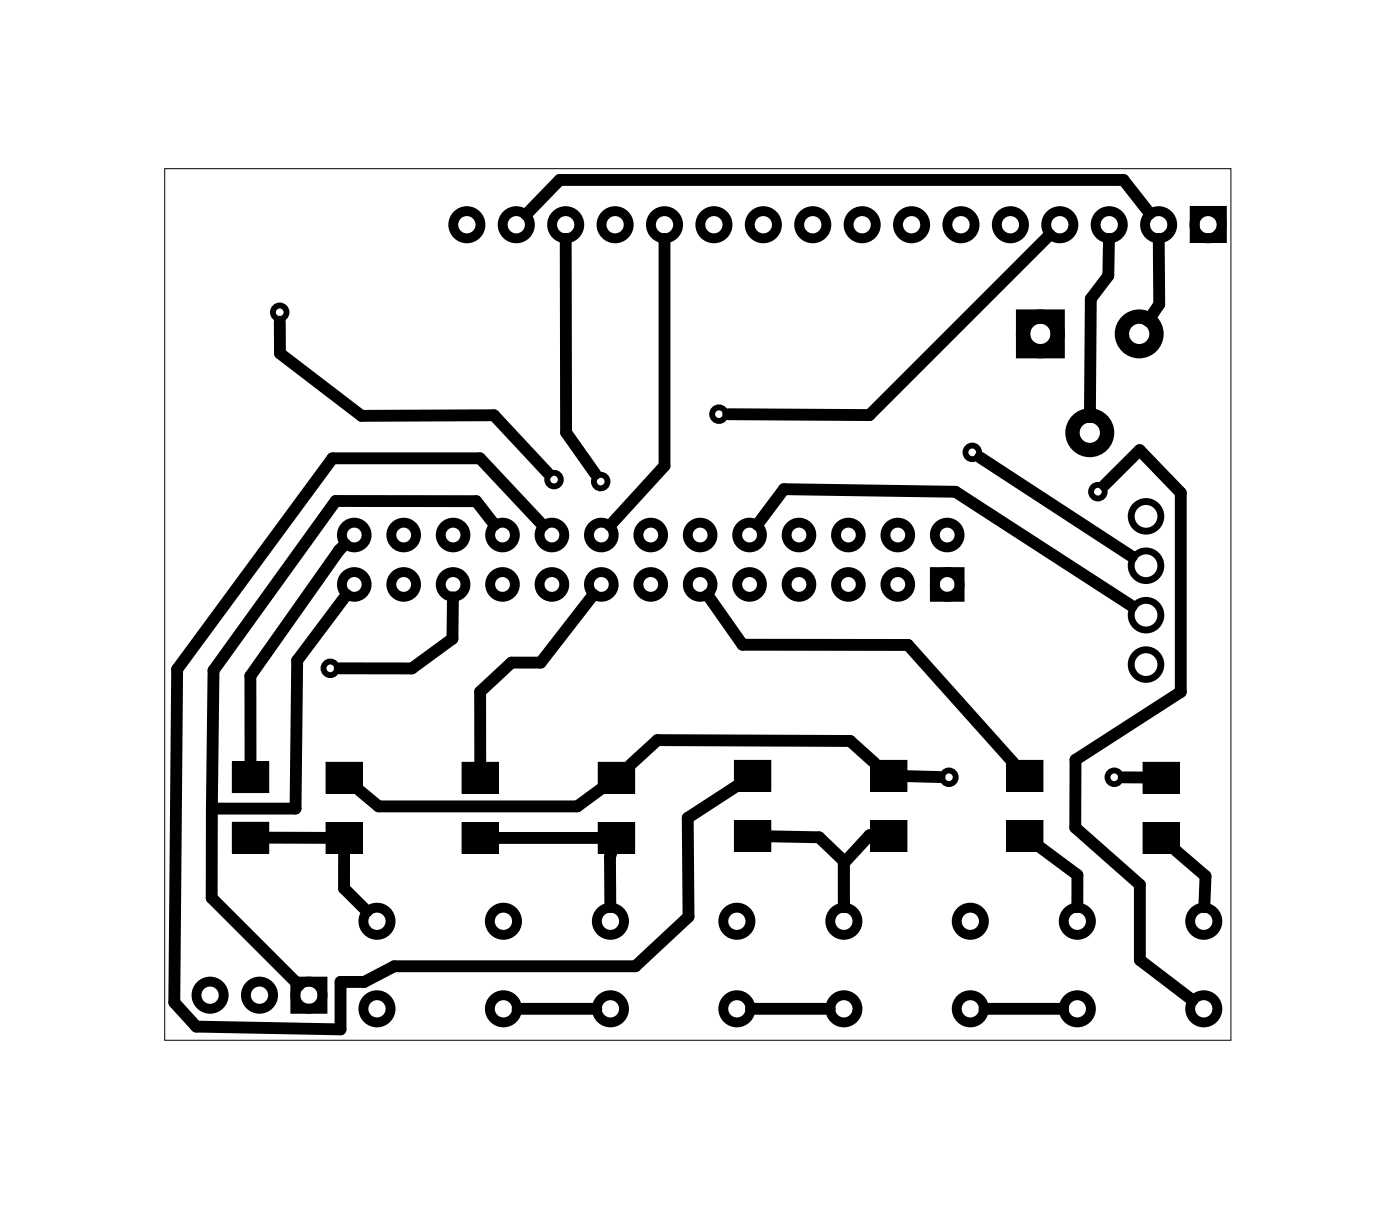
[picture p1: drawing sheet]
<svg xmlns="http://www.w3.org/2000/svg" width="72mm" height="62mm" viewBox="0 0 72 62" stroke-linecap="round" stroke-linejoin="round" font-family="sans-serif">
<path d="M8.5 8.7h54.8v44.8h-54.8z" fill="none" stroke="#000" stroke-width=".05"/>
<g fill="none" stroke="#000" stroke-width=".51">
<path d="M61.4 10.8h1.4v1.4h-1.4zM48.1 29.4h1.2v1.3h-1.2zM15.2 50.5h1.4v1.3h-1.4z"/>
<circle cx="24" cy="11.6" r=".7"/>
<circle cx="26.5" cy="11.6" r=".7"/>
<circle cx="29.1" cy="11.6" r=".7"/>
<circle cx="31.6" cy="11.6" r=".7"/>
<circle cx="34.2" cy="11.6" r=".7"/>
<circle cx="36.7" cy="11.6" r=".7"/>
<circle cx="39.2" cy="11.6" r=".7"/>
<circle cx="41.8" cy="11.6" r=".7"/>
<circle cx="44.3" cy="11.6" r=".7"/>
<circle cx="46.9" cy="11.6" r=".7"/>
<circle cx="49.4" cy="11.6" r=".7"/>
<circle cx="51.9" cy="11.6" r=".7"/>
<circle cx="54.5" cy="11.6" r=".7"/>
<circle cx="57" cy="11.6" r=".7"/>
<circle cx="59.6" cy="11.6" r=".7"/>
<circle cx="62.1" cy="11.6" r=".7"/>
<circle cx="18.2" cy="27.5" r=".64"/>
<circle cx="18.2" cy="30" r=".64"/>
<circle cx="20.8" cy="27.5" r=".64"/>
<circle cx="20.8" cy="30" r=".64"/>
<circle cx="23.3" cy="27.5" r=".64"/>
<circle cx="23.3" cy="30" r=".64"/>
<circle cx="25.8" cy="27.5" r=".64"/>
<circle cx="25.8" cy="30" r=".64"/>
<circle cx="28.4" cy="30" r=".64"/>
<circle cx="28.4" cy="27.5" r=".64"/>
<circle cx="30.9" cy="27.5" r=".64"/>
<circle cx="30.9" cy="30" r=".64"/>
<circle cx="33.5" cy="30" r=".64"/>
<circle cx="33.5" cy="27.5" r=".64"/>
<circle cx="36" cy="27.5" r=".64"/>
<circle cx="36" cy="30" r=".64"/>
<circle cx="38.5" cy="30" r=".64"/>
<circle cx="38.5" cy="27.5" r=".64"/>
<circle cx="41.1" cy="27.5" r=".64"/>
<circle cx="41.1" cy="30" r=".64"/>
<circle cx="43.6" cy="27.5" r=".64"/>
<circle cx="43.6" cy="30" r=".64"/>
<circle cx="46.2" cy="30" r=".64"/>
<circle cx="46.2" cy="27.5" r=".64"/>
<circle cx="48.7" cy="27.5" r=".64"/>
<circle cx="48.7" cy="30" r=".64"/>
<circle cx="10.8" cy="51.2" r=".7"/>
<circle cx="13.3" cy="51.2" r=".7"/>
<circle cx="15.9" cy="51.2" r=".7"/>
<circle cx="19.4" cy="47.4" r=".7"/>
<circle cx="19.4" cy="51.9" r=".7"/>
<circle cx="25.9" cy="47.4" r=".7"/>
<circle cx="25.9" cy="51.9" r=".7"/>
<circle cx="31.4" cy="47.4" r=".7"/>
<circle cx="31.4" cy="51.9" r=".7"/>
<circle cx="37.9" cy="47.4" r=".7"/>
<circle cx="37.9" cy="51.9" r=".7"/>
<circle cx="43.4" cy="47.4" r=".7"/>
<circle cx="43.4" cy="51.9" r=".7"/>
<circle cx="49.9" cy="47.4" r=".7"/>
<circle cx="49.9" cy="51.9" r=".7"/>
<circle cx="55.4" cy="47.4" r=".7"/>
<circle cx="55.4" cy="51.9" r=".7"/>
<circle cx="61.9" cy="47.4" r=".7"/>
<circle cx="61.9" cy="51.9" r=".7"/>
</g>
<g fill="none" stroke="#000" stroke-width=".74" stroke-linecap="butt">
<path d="M52.6 16.3h1.8v1.8h-1.8z"/>
<circle cx="53.5" cy="17.2" r=".89"/>
<circle cx="58.6" cy="17.2" r=".89"/>
<circle cx="56" cy="22.2" r=".89"/>
</g>
<g fill="#000">
<path d="M16.7 39.2h1.9v1.6h-1.9zM30.7 39.2h1.9v1.6h-1.9zM58.7 39.2h1.9v1.6h-1.9zM11.9 42.3h1.9v1.6h-1.9zM11.9 39.2h1.9v1.6h-1.9zM16.7 42.3h1.9v1.6h-1.9zM23.7 42.3h1.9v1.6h-1.9zM23.7 39.2h1.9v1.6h-1.9zM30.7 42.3h1.9v1.6h-1.9zM37.7 42.2h1.9v1.6h-1.9zM37.7 39.1h1.9v1.6h-1.9zM44.7 42.2h1.9v1.6h-1.9z"/>
<path d="M44.7 39.1h1.9v1.6h-1.9zM51.7 42.2h1.9v1.6h-1.9zM51.7 39.1h1.9v1.6h-1.9zM58.7 42.3h1.9v1.6h-1.9z"/>
<path d="M16.7 39.2h1.9v1.6h-1.9zM16.7 39.2v1.6h1.9v-1.6z"/>
<path d="M30.7 39.2h1.9v1.6h-1.9zM30.7 39.2v1.6h1.9v-1.6z"/>
<path d="M58.7 39.2h1.9v1.6h-1.9zM58.7 39.2v1.6h1.9v-1.6z"/>
<path d="M11.9 42.2h1.9v1.7h-1.9zM11.9 42.3v1.6h1.9v-1.6z"/>
<path d="M11.9 39.1h1.9v1.7h-1.9zM11.9 39.2v1.6h1.9v-1.6z"/>
<path d="M16.7 42.3h1.9v1.6h-1.9zM16.7 42.3v1.6h1.9v-1.6z"/>
<path d="M23.7 42.3h1.9v1.6h-1.9zM23.7 42.3v1.6h1.9v-1.6z"/>
<path d="M23.7 39.2h1.9v1.6h-1.9zM23.7 39.2v1.6h1.9v-1.6z"/>
<path d="M30.7 42.3h1.9v1.6h-1.9zM30.7 42.3v1.6h1.9v-1.6z"/>
<path d="M37.7 42.2h1.9v1.6h-1.9zM37.7 42.2v1.6h1.9v-1.6z"/>
<path d="M37.7 39.1h1.9v1.6h-1.9zM37.7 39.1v1.6h1.9v-1.6z"/>
<path d="M44.7 42.2h1.9v1.6h-1.9zM44.7 42.2v1.6h1.9v-1.6z"/>
<path d="M44.7 39.1h1.9v1.6h-1.9zM44.7 39.1v1.6h1.9v-1.6z"/>
<path d="M51.7 42.2h1.9v1.6h-1.9zM51.7 42.2v1.6h1.9v-1.6z"/>
<path d="M51.7 39.1h1.9v1.6h-1.9zM51.7 39.1v1.6h1.9v-1.6z"/>
<path d="M58.7 42.3h1.9v1.6h-1.9zM58.7 42.3v1.6h1.9v-1.6z"/>
</g>
<g fill="none" stroke="#000" stroke-width=".35">
<circle cx="58.9" cy="34.2" r=".76"/>
<circle cx="58.9" cy="26.5" r=".76"/>
<circle cx="58.9" cy="29.1" r=".76"/>
<circle cx="58.9" cy="31.6" r=".76"/>
</g>
<g fill="none" stroke="#000" stroke-width=".3">
<circle cx="14.4" cy="16.1" r=".35"/>
<circle cx="17" cy="34.4" r=".35"/>
<circle cx="28.5" cy="24.7" r=".35"/>
<circle cx="30.9" cy="24.8" r=".35"/>
<circle cx="37" cy="21.3" r=".35"/>
<circle cx="48.8" cy="40" r=".35"/>
<circle cx="50" cy="23.3" r=".35"/>
<circle cx="56.4" cy="25.3" r=".35"/>
<circle cx="57.3" cy="40" r=".35"/>
</g>
<g fill="none" stroke="#000" stroke-width=".61">
<path d="M14.4 16.5v1.7l4.2 3.2 6.8-.1 2.8 3M29.1 12.3v9.9l1.5 2.2M34.2 12.3v11.6l-2.8 3.1M54 12.1l-9.3 9.2h-7.3M57 12.3v1.9l-.9 1.2-.1 6M59.1 11l-1.3-1.8h-29l-1.8 1.8M59.6 12.3v3.3l-.6 .9M17.7 28l-.3 .3-4.5 6.4v4.6M17.8 30.6l-2.5 3.3-.1 7.7h-4.3M23.3 30.7v2.1l-2.1 1.6h-3.7M25.4 27l-.9-1.2h-7.2l-6.3 8.7-.1 7.1M27.9 27l-3.2-3.4h-7.6l-8 10.8-.1 17.1 1.1 1.3 7.4 .1v-2.4h1.2l1.6-.8h12.4l2.7-2.6v-5.1l2.5-1.6"/>
<path d="M30.5 30.6l-2.7 3.5h-1.5l-1.6 1.5v3.7M36.4 30.6l1.8 2.5h8.5l5.4 6.1M38.9 27l1.4-1.9 8.8 .2 9.1 5.8M45 39.2l-1.3-1.1-9.9-.1-1.4 1.3M46.5 39.9h1.8M50.4 23.5l7.8 5.1M56.8 24.9l1.8-1.8 2.1 2.2v10.3l-5.4 3.5v3.4l3.3 3v3.8l2.7 2.1M57.8 40h1.1M10.9 41.6v4.6l4.5 4.4M13.7 43.1h3.2M17.7 43.7v2l1.2 1.1M25.5 43.1h5.4"/>
<path d="M26.6 51.9h4.1M30.9 40.6l-1.2 .8h-10.2l-1-.8M31.5 43.7l-.1 .3v2.6M38.6 51.9h4.1M39.5 43h2.6l1.3 1.3v2.3M44.9 42.9h-.2l-1.3 1.5M50.6 51.9h4.1M53.5 43.6l1.9 1.4v1.6M60.5 43.7l1.5 1.3-.1 1.6"/>
</g>
</svg>
